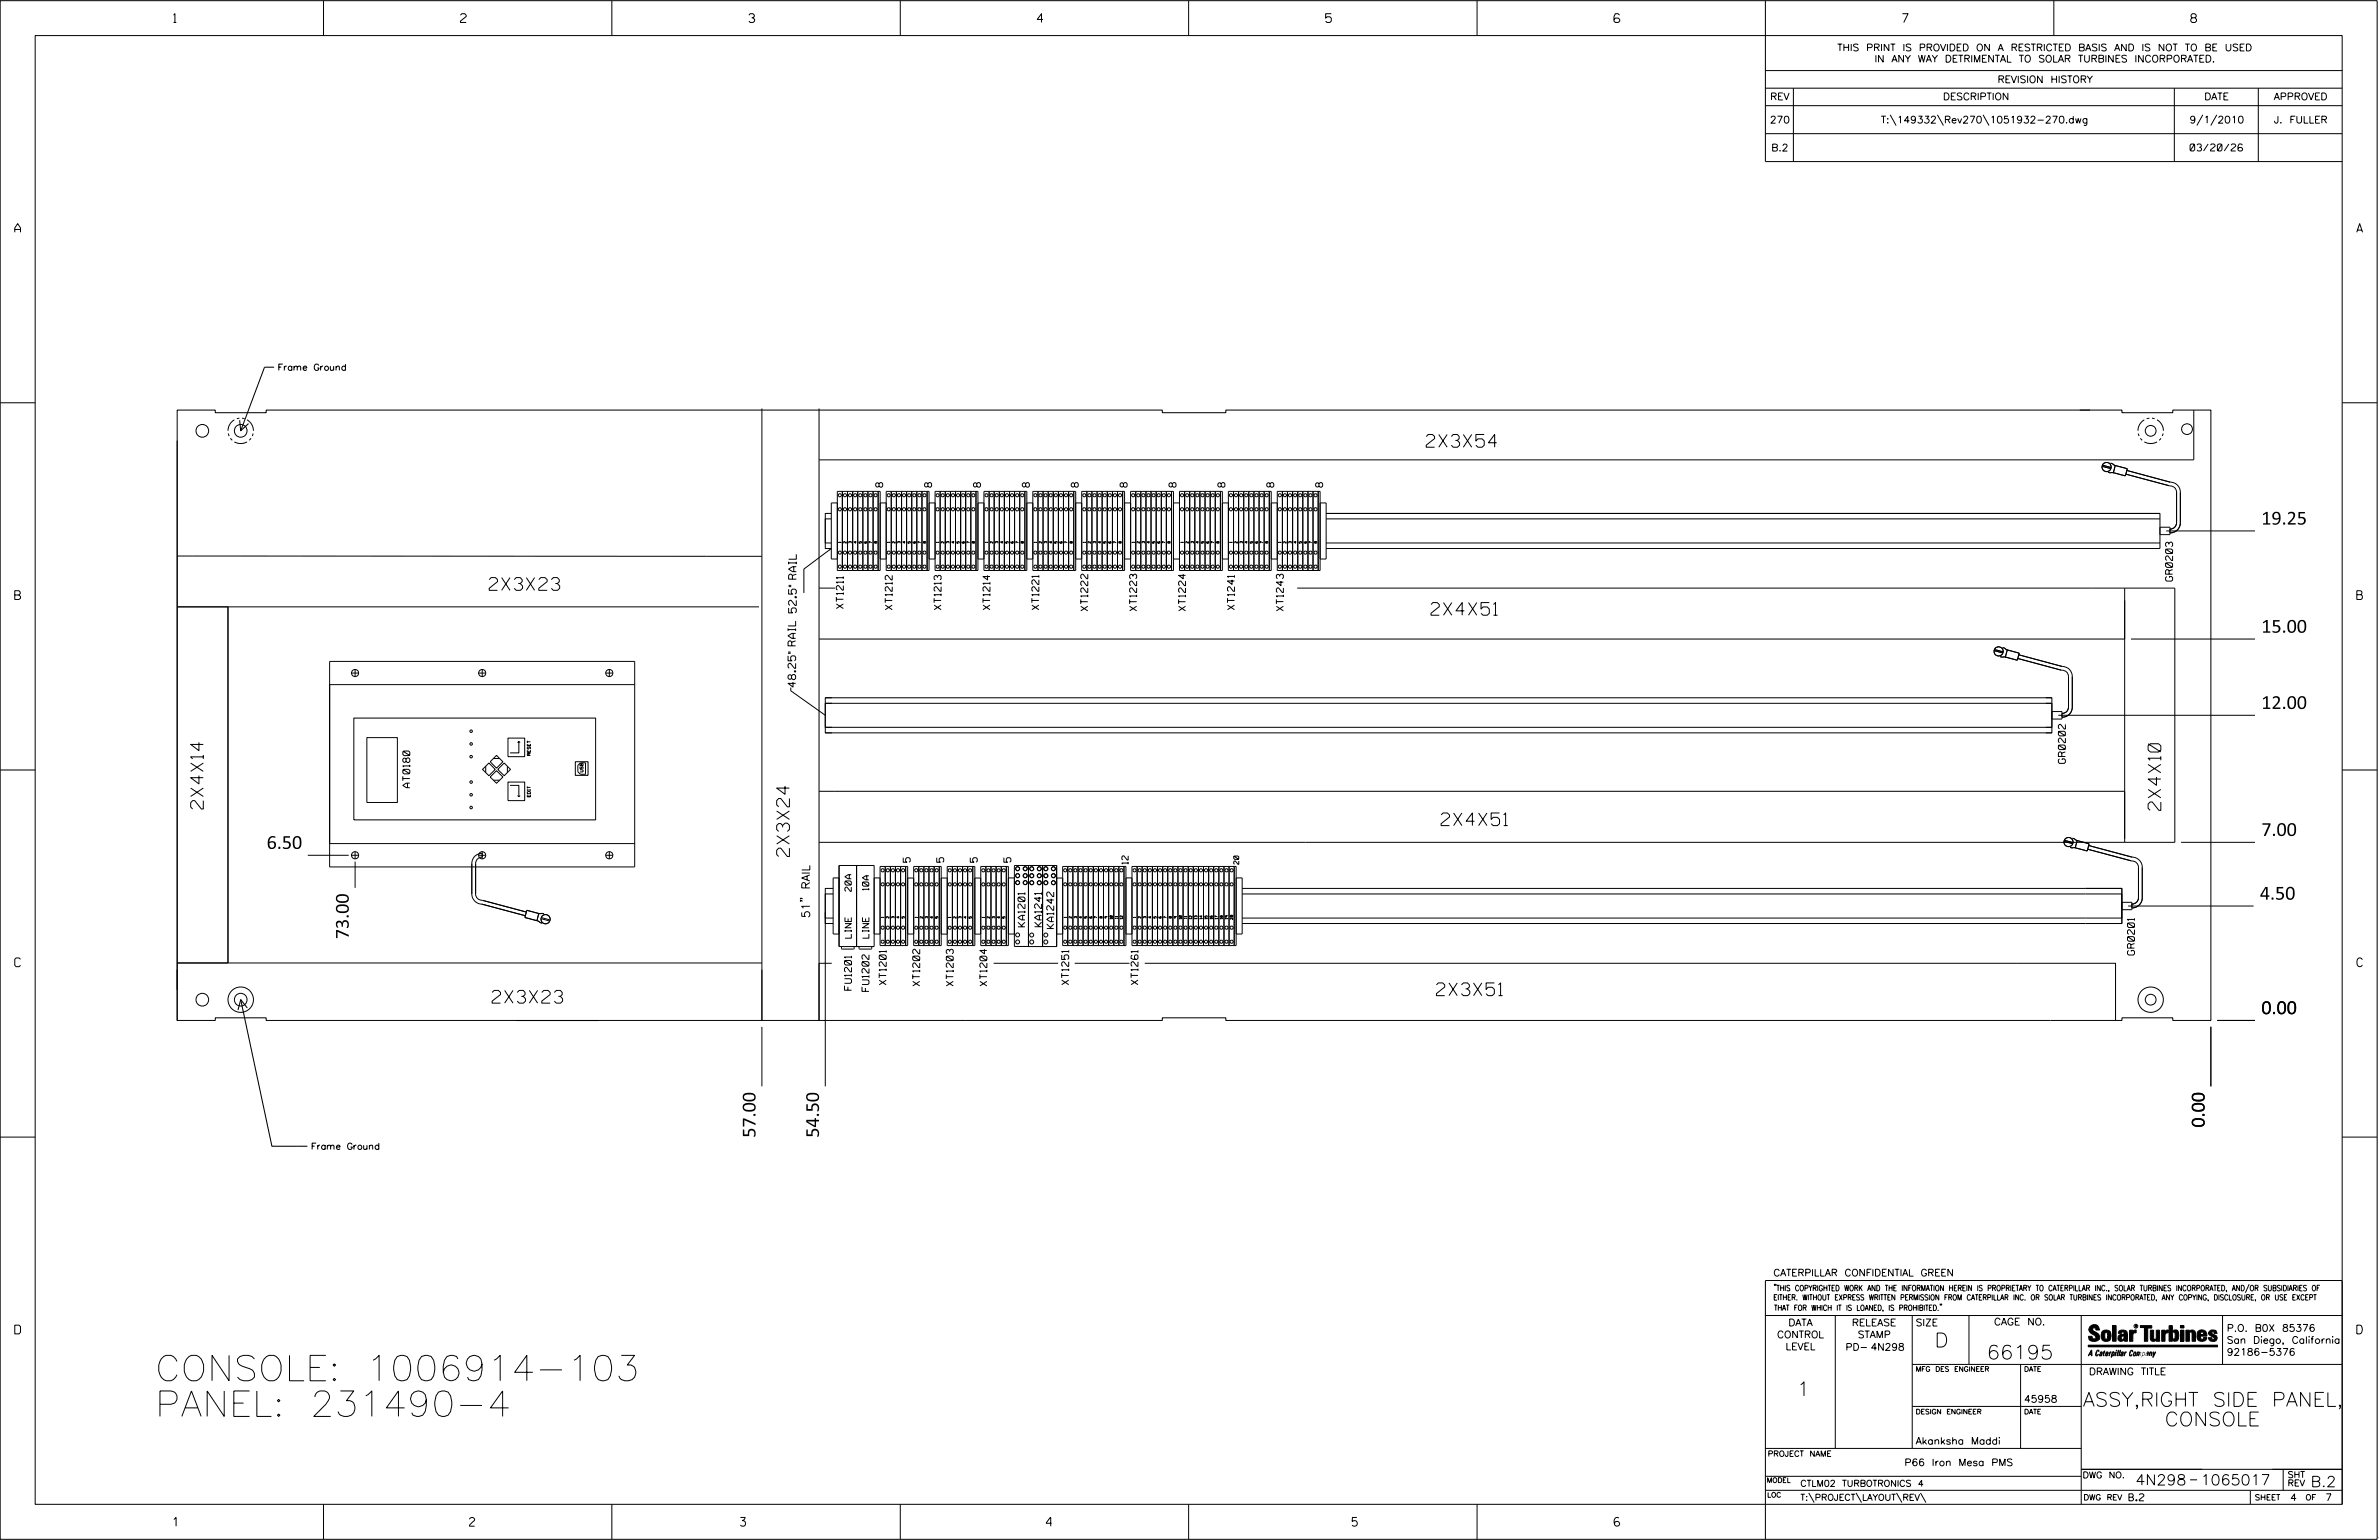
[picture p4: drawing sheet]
<svg xmlns="http://www.w3.org/2000/svg" width="864mm" height="559mm" viewBox="0 0 864 559" stroke-linecap="round" stroke-linejoin="round" font-family="sans-serif">
<defs><g id="words">
<g font-size="9.2">
<text x="56.3" y="501">CONSOLE: 1006914-103</text>
<text x="56.3" y="513.9">PANEL: 231490-4</text>
</g>
<g font-size="5.1">
<text x="702.3" y="488.8">D</text>
<text x="721.2" y="493.2">66195</text>
<text x="652.2" y="506.5">1</text>
<text x="756.1" y="510.3">ASSY,RIGHT SIDE PANEL,</text>
<text x="785.8" y="517.4">CONSOLE</text>
</g>
<g font-size="4.6">
<text x="517.8" y="162.3">2X3X54</text>
<text x="820.9" y="190.4">19.25</text>
<text x="177.6" y="214.2">2X3X23</text>
<text x="519.5" y="223.3">2X4X51</text>
<text x="820.9" y="229.6">15.00</text>
<text x="820.9" y="257.2">12.00</text>
<text x="73.8" y="293.5" transform="rotate(-90 73.8 293.5)">2X4X14</text>
<text x="523.1" y="299.6">2X4X51</text>
<text x="784.4" y="294" transform="rotate(-90 784.4 294)">2X4X10</text>
<text x="820.9" y="303.3">7.00</text>
<text x="96.8" y="308">6.50</text>
<text x="286.6" y="310.8" transform="rotate(-90 286.6 310.8)">2X3X24</text>
<text x="820.3" y="326.4">4.50</text>
<text x="126.6" y="340.8" transform="rotate(-90 126.6 340.8)">73.00</text>
<text x="178.7" y="364">2X3X23</text>
<text x="521.4" y="361.3">2X3X51</text>
<text x="820.9" y="368">0.00</text>
<text x="274.3" y="412.8" transform="rotate(-90 274.3 412.8)">57.00</text>
<text x="297.3" y="412.8" transform="rotate(-90 297.3 412.8)">54.50</text>
<text x="800.3" y="409.2" transform="rotate(-90 800.3 409.2)">0.00</text>
</g>
<g font-size="3.8">
<text x="775.2" y="538.9">4N298</text>
<text x="798.8" y="538.9">1065017</text>
<text x="838.8" y="539.5">B.2</text>
</g>
<g font-size="3.2">
<text x="63" y="8.2">1</text>
<text x="167.2" y="8.2">2</text>
<text x="271.8" y="8.2">3</text>
<text x="376.5" y="8.2">4</text>
<text x="481.2" y="8.2">5</text>
<text x="690.6" y="8.2">7</text>
<text x="795.3" y="8.2">8</text>
<text x="5.4" y="84.3">A</text>
<text x="855.5" y="84.3">A</text>
<text x="5.4" y="217.5">B</text>
<text x="855.6" y="217.5">B</text>
<text x="5.4" y="350.8">C</text>
<text x="855.6" y="350.8">C</text>
<text x="5.4" y="484">D</text>
<text x="855.6" y="484">D</text>
<text x="62.8" y="553.8">1</text>
<text x="170.4" y="553.8">2</text>
<text x="268.8" y="553.8">3</text>
<text x="379.8" y="553.8">4</text>
<text x="490.8" y="553.8">5</text>
<text x="585.9" y="553.8">6</text>
</g>
<text font-size="2.9" x="294" y="333.2" transform="rotate(-90 294 333.2)">51&quot; RAIL</text>
<g font-size="2.8">
<text x="289.1" y="222.4" transform="rotate(-90 289.1 222.4)">52.5&quot; RAIL</text>
<text x="288.8" y="249.3" transform="rotate(-90 288.8 249.3)">48.25&quot; RAIL</text>
</g>
<g font-size="2.5">
<text x="666.9" y="18.5">THIS PRINT IS PROVIDED ON A RESTRICTED BASIS AND IS NOT TO BE USED</text>
<text x="680.5" y="22.6">IN ANY WAY DETRIMENTAL TO SOLAR TURBINES INCORPORATED.</text>
<text x="725.1" y="30">REVISION HISTORY</text>
<text x="642.6" y="36.3">REV</text>
<text x="705.3" y="36.3">DESCRIPTION</text>
<text x="800.2" y="36.3">DATE</text>
<text x="825.4" y="36.3">APPROVED</text>
<text x="642.5" y="44.7">270</text>
<text x="682.8" y="44.7">T:\149332\Rev270\1051932-270.dwg</text>
<text x="794.8" y="44.7">9/1/2010</text>
<text x="825.5" y="44.7">J. FULLER</text>
<text x="643" y="54.8">B.2</text>
<text x="795" y="54.8">03/20/26</text>
<text x="320.4" y="176.8" transform="rotate(-90 320.4 176.8)">8</text>
<text x="338.2" y="176.8" transform="rotate(-90 338.2 176.8)">8</text>
<text x="355.9" y="176.8" transform="rotate(-90 355.9 176.8)">8</text>
<text x="373.7" y="176.8" transform="rotate(-90 373.7 176.8)">8</text>
<text x="391.4" y="176.8" transform="rotate(-90 391.4 176.8)">8</text>
<text x="409.2" y="176.8" transform="rotate(-90 409.2 176.8)">8</text>
<text x="426.9" y="176.8" transform="rotate(-90 426.9 176.8)">8</text>
<text x="444.7" y="176.8" transform="rotate(-90 444.7 176.8)">8</text>
<text x="462.4" y="176.8" transform="rotate(-90 462.4 176.8)">8</text>
<text x="480.1" y="176.8" transform="rotate(-90 480.1 176.8)">8</text>
<text x="788.7" y="210.9" transform="rotate(-90 788.7 210.9)">GR0203</text>
<text x="306.1" y="220.8" transform="rotate(-90 306.1 220.8)">XT1211</text>
<text x="323.9" y="221.2" transform="rotate(-90 323.9 221.2)">XT1212</text>
<text x="341.6" y="221.2" transform="rotate(-90 341.6 221.2)">XT1213</text>
<text x="359.4" y="221.2" transform="rotate(-90 359.4 221.2)">XT1214</text>
<text x="377.1" y="221.2" transform="rotate(-90 377.1 221.2)">XT1221</text>
<text x="394.9" y="221.7" transform="rotate(-90 394.9 221.7)">XT1222</text>
<text x="412.6" y="221.7" transform="rotate(-90 412.6 221.7)">XT1223</text>
<text x="430.4" y="221.7" transform="rotate(-90 430.4 221.7)">XT1224</text>
<text x="448.1" y="221.2" transform="rotate(-90 448.1 221.2)">XT1241</text>
<text x="465.9" y="221.7" transform="rotate(-90 465.9 221.7)">XT1243</text>
<text x="749.7" y="277" transform="rotate(-90 749.7 277)">GR0202</text>
<text x="148.8" y="285.8" transform="rotate(-90 148.8 285.8)">AT0180</text>
<text x="330.4" y="312.9" transform="rotate(-90 330.4 312.9)">5</text>
<text x="342.6" y="312.9" transform="rotate(-90 342.6 312.9)">5</text>
<text x="354.8" y="312.9" transform="rotate(-90 354.8 312.9)">5</text>
<text x="367" y="312.9" transform="rotate(-90 367 312.9)">5</text>
<text x="372.1" y="336.3" transform="rotate(-90 372.1 336.3)">KA1201</text>
<text x="378.1" y="336.3" transform="rotate(-90 378.1 336.3)">KA1241</text>
<text x="382.5" y="336.9" transform="rotate(-90 382.5 336.9)">KA1242</text>
<text x="774.8" y="346.5" transform="rotate(-90 774.8 346.5)">GR0201</text>
<text x="309.1" y="359.3" transform="rotate(-90 309.1 359.3)">FU1201</text>
<text x="315.5" y="359.7" transform="rotate(-90 315.5 359.7)">FU1202</text>
<text x="321.7" y="357.3" transform="rotate(-90 321.7 357.3)">XT1201</text>
<text x="333.9" y="357.7" transform="rotate(-90 333.9 357.7)">XT1202</text>
<text x="346.1" y="357.8" transform="rotate(-90 346.1 357.8)">XT1203</text>
<text x="358.2" y="357.8" transform="rotate(-90 358.2 357.8)">XT1204</text>
<text x="388" y="357.3" transform="rotate(-90 388 357.3)">XT1251</text>
<text x="413.1" y="357.3" transform="rotate(-90 413.1 357.3)">XT1261</text>
<text x="643.8" y="463">CATERPILLAR CONFIDENTIAL GREEN</text>
<text x="645.1" y="485.5">CONTROL</text>
<text x="649.2" y="481.1">DATA</text>
<text x="672.3" y="481.1">RELEASE</text>
<text x="674.4" y="485.5">STAMP</text>
<text x="695.4" y="481.1">SIZE</text>
<text x="723.8" y="480.8">CAGE NO.</text>
<text x="808.4" y="483.1">P.O. B0X 85376</text>
<text x="648.2" y="489.8">LEVEL</text>
<text x="669.9" y="490">PD- 4N298</text>
<text x="808.4" y="487.5">San Diego, California</text>
<text x="808.4" y="491.8">92186-5376</text>
<text x="758.3" y="498.9">DRAWING TITLE</text>
<text x="734.8" y="508.9">45958</text>
<text x="695.4" y="524.1">Akanksha Maddi</text>
<text x="691.4" y="531.9">P66 Iron Mesa PMS</text>
<text x="772.8" y="544.6">B.2</text>
<text x="831.4" y="544.6">4</text>
<text x="844.1" y="544.6">7</text>
</g>
<g font-size="2.3">
<text x="101.2" y="134.4">Frame Ground</text>
<text x="409.5" y="313.5" transform="rotate(-90 409.5 313.5)">12</text>
<text x="309" y="323.4" transform="rotate(-90 309 323.4)">20A</text>
<text x="315.4" y="323" transform="rotate(-90 315.4 323)">10A</text>
<text x="309" y="340.4" transform="rotate(-90 309 340.4)">LINE</text>
<text x="315.4" y="340.4" transform="rotate(-90 315.4 340.4)">LINE</text>
<text x="113.3" y="417.1">Frame Ground</text>
<text x="653.5" y="539.4">CTLM02 TURBOTRONICS 4</text>
<text x="756" y="536.3">DWG NO.</text>
<text x="830.4" y="539.3">REV</text>
<text x="830.4" y="536.2">SHT</text>
<text x="653.5" y="544.5">T:\PROJECT\LAYOUT\REV\</text>
</g>
<g font-size="2">
<text x="643.8" y="468.4">&quot;THIS COPYRIGHTED WORK AND THE INFORMATION HEREIN IS PROPRIETARY TO CATERPILLAR INC., SOLAR TURBINES INCORPORATED, AND/OR SUBSIDIARIES OF</text>
<text x="643.8" y="471.8">EITHER. WITHOUT EXPRESS WRITTEN PERMISSION FROM CATERPILLAR INC. OR SOLAR TURBINES INCORPORATED, ANY COPYING, DISCLOSURE, OR USE EXCEPT</text>
<text x="644" y="475.6">THAT FOR WHICH IT IS LOANED, IS PROHIBITED.&quot;</text>
<text x="641.7" y="528.5">PROJECT NAME</text>
<text x="756.3" y="544.3">DWG REV</text>
<text x="818.5" y="544.3">SHEET</text>
<text x="836.9" y="544.3">OF</text>
</g>
<g font-size="1.8">
<text x="449.7" y="313.6" transform="rotate(-90 449.7 313.6)">20</text>
<text x="695.4" y="497.6">MFG DES ENGINEER</text>
<text x="734.8" y="497.6">DATE</text>
<text x="695.4" y="513.1">DESIGN ENGINEER</text>
<text x="734.8" y="513.1">DATE</text>
<text x="641.3" y="538">MODEL</text>
<text x="641.5" y="543.3">LOC</text>
</g>
<g font-size="1.2">
<text x="192.6" y="274.1" transform="rotate(-90 192.6 274.1)">RESET</text>
<text x="211.7" y="280.1" transform="rotate(-90 211.7 280.1)">USB</text>
<text x="192.6" y="289.1" transform="rotate(-90 192.6 289.1)">EDIT</text>
</g>
<g font-size=".9">
<text x="305.3" y="196.9" transform="rotate(-90 305.3 196.9)">1</text>
<text x="307.2" y="197.1" transform="rotate(-90 307.2 197.1)">2</text>
<text x="309" y="197.1" transform="rotate(-90 309 197.1)">3</text>
<text x="310.9" y="197.1" transform="rotate(-90 310.9 197.1)">4</text>
<text x="312.8" y="197.1" transform="rotate(-90 312.8 197.1)">5</text>
<text x="314.6" y="197.1" transform="rotate(-90 314.6 197.1)">6</text>
<text x="318.3" y="197.1" transform="rotate(-90 318.3 197.1)">8</text>
<text x="323.1" y="196.9" transform="rotate(-90 323.1 196.9)">1</text>
<text x="324.9" y="197.1" transform="rotate(-90 324.9 197.1)">2</text>
<text x="326.8" y="197.1" transform="rotate(-90 326.8 197.1)">3</text>
<text x="328.6" y="197.1" transform="rotate(-90 328.6 197.1)">4</text>
<text x="330.5" y="197.1" transform="rotate(-90 330.5 197.1)">5</text>
<text x="332.4" y="197.1" transform="rotate(-90 332.4 197.1)">6</text>
<text x="336.1" y="197.1" transform="rotate(-90 336.1 197.1)">8</text>
<text x="340.8" y="196.9" transform="rotate(-90 340.8 196.9)">1</text>
<text x="342.7" y="197.1" transform="rotate(-90 342.7 197.1)">2</text>
<text x="344.5" y="197.1" transform="rotate(-90 344.5 197.1)">3</text>
<text x="346.4" y="197.1" transform="rotate(-90 346.4 197.1)">4</text>
<text x="348.2" y="197.1" transform="rotate(-90 348.2 197.1)">5</text>
<text x="350.1" y="197.1" transform="rotate(-90 350.1 197.1)">6</text>
<text x="353.8" y="197.1" transform="rotate(-90 353.8 197.1)">8</text>
<text x="358.6" y="196.9" transform="rotate(-90 358.6 196.9)">1</text>
<text x="360.4" y="197.1" transform="rotate(-90 360.4 197.1)">2</text>
<text x="362.3" y="197.1" transform="rotate(-90 362.3 197.1)">3</text>
<text x="364.1" y="197.1" transform="rotate(-90 364.1 197.1)">4</text>
<text x="366" y="197.1" transform="rotate(-90 366 197.1)">5</text>
<text x="367.8" y="197.1" transform="rotate(-90 367.8 197.1)">6</text>
<text x="369.7" y="197.1" transform="rotate(-90 369.7 197.1)">7</text>
<text x="371.6" y="197.1" transform="rotate(-90 371.6 197.1)">8</text>
<text x="376.3" y="196.9" transform="rotate(-90 376.3 196.9)">1</text>
<text x="378.2" y="197.1" transform="rotate(-90 378.2 197.1)">2</text>
<text x="380" y="197.1" transform="rotate(-90 380 197.1)">3</text>
<text x="381.9" y="197.1" transform="rotate(-90 381.9 197.1)">4</text>
<text x="383.7" y="197.1" transform="rotate(-90 383.7 197.1)">5</text>
<text x="385.6" y="197.1" transform="rotate(-90 385.6 197.1)">6</text>
<text x="387.4" y="197.1" transform="rotate(-90 387.4 197.1)">7</text>
<text x="389.3" y="197.1" transform="rotate(-90 389.3 197.1)">8</text>
<text x="394.1" y="196.9" transform="rotate(-90 394.1 196.9)">1</text>
<text x="395.9" y="197.1" transform="rotate(-90 395.9 197.1)">2</text>
<text x="397.8" y="197.1" transform="rotate(-90 397.8 197.1)">3</text>
<text x="399.6" y="197.1" transform="rotate(-90 399.6 197.1)">4</text>
<text x="401.5" y="197.1" transform="rotate(-90 401.5 197.1)">5</text>
<text x="403.3" y="197.1" transform="rotate(-90 403.3 197.1)">6</text>
<text x="405.2" y="197.1" transform="rotate(-90 405.2 197.1)">7</text>
<text x="407" y="197.1" transform="rotate(-90 407 197.1)">8</text>
<text x="411.8" y="196.9" transform="rotate(-90 411.8 196.9)">1</text>
<text x="413.7" y="197.1" transform="rotate(-90 413.7 197.1)">2</text>
<text x="415.5" y="197.1" transform="rotate(-90 415.5 197.1)">3</text>
<text x="417.4" y="197.1" transform="rotate(-90 417.4 197.1)">4</text>
<text x="419.2" y="197.1" transform="rotate(-90 419.2 197.1)">5</text>
<text x="421.1" y="197.1" transform="rotate(-90 421.1 197.1)">6</text>
<text x="422.9" y="197.1" transform="rotate(-90 422.9 197.1)">7</text>
<text x="424.8" y="197.1" transform="rotate(-90 424.8 197.1)">8</text>
<text x="429.6" y="196.9" transform="rotate(-90 429.6 196.9)">1</text>
<text x="431.4" y="197.1" transform="rotate(-90 431.4 197.1)">2</text>
<text x="433.3" y="197.1" transform="rotate(-90 433.3 197.1)">3</text>
<text x="435.1" y="197.1" transform="rotate(-90 435.1 197.1)">4</text>
<text x="437" y="197.1" transform="rotate(-90 437 197.1)">5</text>
<text x="438.8" y="197.1" transform="rotate(-90 438.8 197.1)">6</text>
<text x="440.7" y="197.1" transform="rotate(-90 440.7 197.1)">7</text>
<text x="442.5" y="197.1" transform="rotate(-90 442.5 197.1)">8</text>
<text x="447.3" y="196.9" transform="rotate(-90 447.3 196.9)">1</text>
<text x="449.2" y="197.1" transform="rotate(-90 449.2 197.1)">2</text>
<text x="451" y="197.1" transform="rotate(-90 451 197.1)">3</text>
<text x="452.9" y="197.1" transform="rotate(-90 452.9 197.1)">4</text>
<text x="454.7" y="197.1" transform="rotate(-90 454.7 197.1)">5</text>
<text x="458.4" y="197.1" transform="rotate(-90 458.4 197.1)">7</text>
<text x="460.3" y="197.1" transform="rotate(-90 460.3 197.1)">8</text>
<text x="465" y="196.9" transform="rotate(-90 465 196.9)">1</text>
<text x="466.9" y="197.1" transform="rotate(-90 466.9 197.1)">2</text>
<text x="468.8" y="197.1" transform="rotate(-90 468.8 197.1)">3</text>
<text x="470.6" y="197.1" transform="rotate(-90 470.6 197.1)">4</text>
<text x="472.5" y="197.1" transform="rotate(-90 472.5 197.1)">5</text>
<text x="476.2" y="197.1" transform="rotate(-90 476.2 197.1)">7</text>
<text x="478" y="197.1" transform="rotate(-90 478 197.1)">8</text>
<text x="320.9" y="333" transform="rotate(-90 320.9 333)">1</text>
<text x="322.7" y="333.2" transform="rotate(-90 322.7 333.2)">2</text>
<text x="324.6" y="333.2" transform="rotate(-90 324.6 333.2)">3</text>
<text x="326.4" y="333.2" transform="rotate(-90 326.4 333.2)">4</text>
<text x="328.3" y="333.2" transform="rotate(-90 328.3 333.2)">5</text>
<text x="333.1" y="333" transform="rotate(-90 333.1 333)">1</text>
<text x="334.9" y="333.2" transform="rotate(-90 334.9 333.2)">2</text>
<text x="336.8" y="333.2" transform="rotate(-90 336.8 333.2)">3</text>
<text x="338.6" y="333.2" transform="rotate(-90 338.6 333.2)">4</text>
<text x="340.5" y="333.2" transform="rotate(-90 340.5 333.2)">5</text>
<text x="345.2" y="333" transform="rotate(-90 345.2 333)">1</text>
<text x="347.1" y="333.2" transform="rotate(-90 347.1 333.2)">2</text>
<text x="348.9" y="333.2" transform="rotate(-90 348.9 333.2)">3</text>
<text x="350.8" y="333.2" transform="rotate(-90 350.8 333.2)">4</text>
<text x="352.7" y="333.2" transform="rotate(-90 352.7 333.2)">5</text>
<text x="357.4" y="333" transform="rotate(-90 357.4 333)">1</text>
<text x="359.3" y="333.2" transform="rotate(-90 359.3 333.2)">2</text>
<text x="361.1" y="333.2" transform="rotate(-90 361.1 333.2)">3</text>
<text x="363" y="333.2" transform="rotate(-90 363 333.2)">4</text>
<text x="364.8" y="333.2" transform="rotate(-90 364.8 333.2)">5</text>
<text x="387.1" y="333" transform="rotate(-90 387.1 333)">1</text>
<text x="389" y="333.2" transform="rotate(-90 389 333.2)">2</text>
<text x="390.8" y="333.2" transform="rotate(-90 390.8 333.2)">3</text>
<text x="392.7" y="333.2" transform="rotate(-90 392.7 333.2)">4</text>
<text x="394.6" y="333.2" transform="rotate(-90 394.6 333.2)">5</text>
<text x="396.4" y="333.2" transform="rotate(-90 396.4 333.2)">6</text>
<text x="400.1" y="333.2" transform="rotate(-90 400.1 333.2)">8</text>
<text x="403.8" y="333.5" transform="rotate(-90 403.8 333.5)">10</text>
<text x="405.7" y="333.3" transform="rotate(-90 405.7 333.3)">11</text>
<text x="407.5" y="333.5" transform="rotate(-90 407.5 333.5)">12</text>
<text x="412.3" y="333" transform="rotate(-90 412.3 333)">1</text>
<text x="414.2" y="333.2" transform="rotate(-90 414.2 333.2)">2</text>
<text x="416" y="333.2" transform="rotate(-90 416 333.2)">3</text>
<text x="417.9" y="333.2" transform="rotate(-90 417.9 333.2)">4</text>
<text x="419.7" y="333.2" transform="rotate(-90 419.7 333.2)">5</text>
<text x="423.4" y="333.2" transform="rotate(-90 423.4 333.2)">7</text>
<text x="425.3" y="333.2" transform="rotate(-90 425.3 333.2)">8</text>
<text x="427.1" y="333.2" transform="rotate(-90 427.1 333.2)">9</text>
<text x="429" y="333.5" transform="rotate(-90 429 333.5)">10</text>
<text x="430.9" y="333.3" transform="rotate(-90 430.9 333.3)">11</text>
<text x="432.7" y="333.5" transform="rotate(-90 432.7 333.5)">12</text>
<text x="434.6" y="333.5" transform="rotate(-90 434.6 333.5)">13</text>
<text x="436.4" y="333.5" transform="rotate(-90 436.4 333.5)">14</text>
<text x="438.3" y="333.5" transform="rotate(-90 438.3 333.5)">15</text>
<text x="440.1" y="333.5" transform="rotate(-90 440.1 333.5)">16</text>
<text x="442" y="333.5" transform="rotate(-90 442 333.5)">17</text>
<text x="443.8" y="333.5" transform="rotate(-90 443.8 333.5)">18</text>
<text x="445.7" y="333.5" transform="rotate(-90 445.7 333.5)">19</text>
<text x="447.5" y="333.6" transform="rotate(-90 447.5 333.6)">20</text>
<text x="775.1" y="481.7">R</text>
</g>
</g></defs>
<g fill="none" stroke="#000" stroke-width=".36">
<path d="M.1 .2h862.8v558.4h-862.8zM12.8 12.9h837.4v533h-837.4zM117.4 .2v12.7M222.1 .2v12.7M326.8 .2v12.7M431.5 .2v12.7M536.2 .2v12.7M587.9 5.5l-.5-.5h-1l-.5 1v1.7l.5 .4h1l.6-.4v-.6l-.6-.5h-1l-.5 .5M640.9 .2v58.4h209.3M745.6 .2v12.7M640.9 25.6h209.3M640.9 32h209.3"/>
<path d="M640.9 38.3h209.3M651 32v26.6M789.3 32v26.6M819.8 32v26.6M640.9 48.5h209.3M686.2 41.7l2.1 3.8M703.3 41.7l2.2 3.8M719.9 41.7l2.1 3.8M799.6 41.7l-2.1 3.8M804.7 41.7l-2.2 3.8M.1 146.2h12.7M64.3 159.9v210.4"/>
<path d="M82.9 157.3l.3 .9M83.6 159l.7 .8M85.1 152.3l-1.6 1.6-.7 2.4M86.9 151.7l-.9 .2M87.9 151.7l.9 .2M89.7 152.3l1.6 1.6 .7 2.4M91.1 159l-.6 .8M91.9 157.3l-.3 .9M276.6 148.2v222.1M297.3 148.2v222.1v-20.8h4.6M755 148.8h15.3v1h18.4v-1h13.9v221.5h-13.9v-1h-18.4v1h-325.3v-1h-23.1v1h-325.3v-1h-18.5v1h-13.8v-221.5h13.8v1h18.5v-1h325.3v1h23.1v-1h313.7M776.2 157.3l.3 .9"/>
<path d="M777 159l.6 .8M778.4 152.3l-1.6 1.6-.5 1.1-.2 1.3M780.2 151.7l-.9 .2M781.2 151.7l.9 .2M783 152.3l1.6 1.6 .5 1.1 .2 1.3M784.4 159l-.6 .8M785.2 157.3l-.3 .9M796.4 148.8v18.1h-499.1M850.2 146.2h12.7M85.1 160.3l1.8 .6h1.4l1.4-.6M305.8 178.3v28.7h13.7v-28.7h-15.5v28.7M307.7 178.3v28.7"/>
<path d="M309.5 178.3v28.7M311.4 178.3v28.7M313.2 178.3v28.7M315.1 178.3v28.7M316.9 178.3v28.7M318.8 178.3v28.7M321.7 178.3h15.6v28.7h-15.6zM323.5 178.3v28.7M325.4 178.3v28.7M327.3 178.3v28.7M329.1 178.3v28.7M331 178.3v28.7"/>
<path d="M332.8 178.3v28.7M334.7 178.3v28.7M336.5 178.3v28.7M339.4 178.3h15.6v28.7h-15.6zM341.3 178.3v28.7M343.1 178.3v28.7M345 178.3v28.7M346.9 178.3v28.7M348.7 178.3v28.7M350.6 178.3v28.7M352.4 178.3v28.7M354.3 178.3v28.7"/>
<path d="M357.2 178.3h15.5v28.7h-15.5zM359.1 178.3v28.7M360.9 178.3v28.7M362.8 178.3v28.7M364.6 178.3v28.7M366.5 178.3v28.7M368.3 178.3v28.7M370.2 178.3v28.7M372 178.3v28.7M376.8 178.3v28.7h13.7v-28.7h-15.6v28.7M378.6 178.3v28.7M380.5 178.3v28.7"/>
<path d="M382.3 178.3v28.7M384.2 178.3v28.7M386 178.3v28.7M387.9 178.3v28.7M389.8 178.3v28.7M394.5 178.3v28.7h13.7v-28.7h-15.5v28.7M396.4 178.3v28.7M398.3 178.3v28.7M400.1 178.3v28.7M402 178.3v28.7M403.8 178.3v28.7M405.7 178.3v28.7"/>
<path d="M407.5 178.3v28.7M412.3 178.3v28.7h13.7v-28.7h-15.6v28.7M414.1 178.3v28.7M416 178.3v28.7M417.8 178.3v28.7M419.7 178.3v28.7M421.6 178.3v28.7M423.4 178.3v28.7M425.3 178.3v28.7M430 178.3v28.7h13.7v-28.7h-15.5v28.7M431.9 178.3v28.7M433.7 178.3v28.7"/>
<path d="M435.6 178.3v28.7M437.4 178.3v28.7M439.3 178.3v28.7M441.1 178.3v28.7M443 178.3v28.7M447.8 178.3v28.7h13.7v-28.7h-15.6v28.7M449.6 178.3v28.7M451.5 178.3v28.7M453.3 178.3v28.7M455.2 178.3v28.7M457.1 178.3v28.7M458.9 178.3v28.7"/>
<path d="M460.8 178.3v28.7M465.5 178.3v28.7h13.7v-28.7h-15.5v28.7M467.4 178.3v28.7M469.2 178.3v28.7M471.1 178.3v28.7M472.9 178.3v28.7M474.8 178.3v28.7M476.6 178.3v28.7M478.5 178.3v28.7M763.1 169.2l3.2 .8M763.2 168.8l3.2 .9M765.3 171.4l2.1 .2"/>
<path d="M766.2 168.1l1.8 .9M767.9 168.9l4.3 1.2-.7 2.6-4.3-1.2zM771.7 172l15.7 4.2a2.47 2.47 0 0 1 2.7 2.4v11.1a2.35 2.35 0 0 1-2.4 2.3M772.1 170.7l15.7 4.2a3.7 3.7 0 0 1 3.7 3.7v11.1a3.7 3.7 0 0 1-3.8 3.7M778.4 160.3l1.9 .6h1.3l1.4-.6M301.8 188.3h-2.2v8.7h2.2M301.8 186.3h-2.2v12.7h2.2l-10 7.5v8.7M304 182.5h-2.2v20.3h2.2M316.5 197l-1-.5v.6M319.5 182.5h2.2M334.2 197l-.9-.5v.6M337.3 182.5h2.1"/>
<path d="M352 197l-1-.5v.6M355 182.5h2.2M372.7 182.5h2.2M390.5 182.5h2.2M408.2 182.5h2.2M426 182.5h2.2M443.7 182.5h2.2M455.8 196.5l-.2 .5 .4 .1h.4l.2-.5h-.5l.1 .5M461.5 182.5h2.2M473.5 196.5l-.1 .5 .3 .1h.5l.1-.5h-.4l.1 .5M479.2 182.5h2.2v20.3h-2.2M481.4 188.3h302.7"/>
<path d="M481.4 197h302.7M784.1 186.3h-302.7h302.7v12.7h-302.7M784.1 191.3h3.6v2.7h-3.6zM786.4 192.7h32.2M64.3 201.8l212.3 .1M297.3 213.4h5.8M319.5 202.8h2.2M337.3 202.8h2.1M355 202.8h2.2M372.7 202.8h2.2M390.5 202.8h2.2M408.2 202.8h2.2"/>
<path d="M426 202.8h2.2M443.7 202.8h2.2M461.5 202.8h2.2M470.9 213.4h318.6v92.2h-492.2M771.3 213.4v92.2M64.3 220.2h211.2M82.8 220.2v129.2M119.7 240h110.7v74.6h-110.7zM297.3 231.9h474M723.9 236.1l3.1 .8M724 235.7l3.1 .8M726.1 238.3l2 .2"/>
<path d="M727 235l1.8 .9M728.7 235.8l4.3 1.2-.7 2.6-4.3-1.2zM732.5 238.9l15.7 4.3a2.39 2.39 0 0 1 2.7 2.3v11a2.29 2.29 0 0 1-2.4 2.4M732.8 237.6l15.8 4.2a3.6 3.6 0 0 1 3.7 3.7v11a3.7 3.7 0 0 1-3.8 3.7M773.6 231.9h45M119.7 248.4h110.7M127.6 244.2h2.6M128.9 242.9v2.6M173.7 244.2h2.6M175 242.9v2.6M219.9 244.2h2.6M221.2 242.9v2.6"/>
<path d="M287.1 249.5v1.1l12.5 8.9M299.6 253.2h445.3M299.6 255.2h445.3M302 255.2h-2.4v8.7h2.4M302 253.2h-2.4v12.7h2.4M742.7 255.2h2.2v8.7h-2.2M742.7 253.2h2.2v12.7h-2.2M744.9 258.2h3.6v2.7h-3.6zM747.2 259.5h71.4M.1 279.4h12.7M128.4 260.6h87.8v36.9h-87.8zM133.2 267.7h11.1v23.5h-11.1z"/>
<path d="M175.2 279.2l2.3-2.3 2.3 2.3-2.3 2.3zM176.3 278v2.3M179.1 275.2h2.3M180.2 279.6l2.4 2.3-2.4 2.3-2.3-2.3zM180.2 274.1l2.4 2.3-2.4 2.3-2.3-2.3zM180.7 279.2l2.3-2.3 2.3 2.3-2.3 2.3zM184.2 278v2.3M184.4 267.8h6.1v6.8h-6.1zM187.9 269.5l.4-.5v4.2h-3.2M188.3 269l.5 .5M208.8 276.4h4.7v4.9h-4.7zM209.8 277.7l.9-.9h1.8v4.2h-1.8l-.9-1z"/>
<path d="M299.6 263.9h445.3M299.6 265.9h445.3M850.2 279.4h12.7M179.1 283.1h2.3M184.4 283.8h6.1v6.7h-6.1zM185.1 285h3.2v4.1M187.9 288.7l.4 .4M188.8 288.7l-.5 .4M297.3 287.1h474M111.7 310.3h14.9M119.7 306.1h110.7M127.6 310.3h2.6"/>
<path d="M128.9 309v2.6M128.9 312.6v9.6M173.7 310.3h2.6M175 311a2.35 2.35 0 0 0-2.4 2.3v11.1a2.43 2.43 0 0 0 2.7 2.3l15.8 4.2M175 309.6a3.7 3.7 0 0 0-3.7 3.7v11.1a3.7 3.7 0 0 0 3.7 3.7l15.7 4.2M175 309v2.6M219.9 310.3h2.6M221.2 309v2.6M304.6 318.6h-2.2v20.3h2.2M304.6 314h12.7v29.5h-12.7zM310.9 314v29.5M317.3 318.6h2.2"/>
<path d="M321.3 314.4v28.7h8.2v-28.7h-10v28.7M323.2 314.4v28.7M325 314.4v28.7M326.9 314.4v28.7M328.8 314.4v28.7M329.5 318.6h2.2M333.5 314.4v28.7h8.2v-28.7h-10v28.7M335.4 314.4v28.7M337.2 314.4v28.7M339.1 314.4v28.7M341 314.4v28.7M341.7 318.6h2.2"/>
<path d="M345.7 314.4v28.7h8.2v-28.7h-10v28.7M347.6 314.4v28.7M349.4 314.4v28.7M351.3 314.4v28.7M353.1 314.4v28.7M353.9 318.6h2.1M357.9 314.4v28.7h8.1v-28.7h-10v28.7M359.7 314.4v28.7M361.6 314.4v28.7M363.5 314.4v28.7M365.3 314.4v28.7M366 318.6h2.2"/>
<path d="M373.3 314v29.5h10.3v-29.5h-15.4v29.4h5.1M378.5 314v29.5M383.6 318.6h2.2M387.6 314.4v28.7h21.1v-28.7h-22.9v28.7M389.5 314.4v28.7M391.3 314.4v28.7M393.2 314.4v28.7M395 314.4v28.7M396.9 314.4v28.7M398.7 314.4v28.7M400.6 314.4v28.7M402.4 314.4v28.7"/>
<path d="M404.3 314.4v28.7M406.2 314.4v28.7M408 314.4v28.7M408.7 318.6h2.2M412.8 314.4v28.7h35.9v-28.7h-37.8v28.7M414.6 314.4v28.7M416.5 314.4v28.7M418.3 314.4v28.7M420.2 314.4v28.7M422.1 314.4v28.7M423.9 314.4v28.7M425.8 314.4v28.7"/>
<path d="M427.6 314.4v28.7M429.5 314.4v28.7M431.3 314.4v28.7M433.2 314.4v28.7M435 314.4v28.7M436.9 314.4v28.7M438.7 314.4v28.7M440.6 314.4v28.7M442.5 314.4v28.7M444.3 314.4v28.7M446.2 314.4v28.7M448 314.4v28.7"/>
<path d="M448.7 318.6h2.2v20.3h-2.2M749.3 305.3l3.1 .8M749.4 304.9l3.1 .9M751.5 307.5l2 .2M752.3 304.2l1.9 .8M754 305l4.4 1.2-.7 2.6-4.4-1.2zM757.9 308.2l15.7 4.1a2.47 2.47 0 0 1 2.7 2.4v11.1a2.35 2.35 0 0 1-2.4 2.2M758.2 306.8l15.8 4.2a3.7 3.7 0 0 1 3.7 3.7v11.1a3.7 3.7 0 0 1-3.8 3.7M791.8 305.6h26.8M191.2 330.3l4.4 1.2-.7 2.6-4.4-1.2zM194.9 334.1l1.9 .9M195.4 331.4l2.1 .2"/>
<path d="M196.5 333.4l2.9 .8M196.6 333l2.9 .8M290.6 326.8v.3v-.3l.7 .3M290.6 325.9v.3v-.3l.7 .3M299.6 331v63.2M302.4 324.4h-2.8v8.7h2.8M302.4 322.4h-2.8v12.7h2.8M317.3 338.9h2.2M329.5 338.9h2.2M341.7 338.9h2.2M353.9 338.9h2.1M366 338.9h2.2"/>
<path d="M383.6 338.9h2.2M398.3 333l-1-.4v.6M401.4 332.6l.1 .4-.3 .2v-.6l.8 .1M408.7 338.9h2.2M420.8 332.6l-.1 .4 .7 .2v-.6l-.3 .1 .2 .5M450.9 324.4h319.4v8.7h-319.4M450.9 322.4h306.2M757.1 322.4h13.2v12.7M757.1 322.4h13.2v12.7h-319.4M770.3 327.4h3.6v2.7h-3.6zM772.5 328.8h45.6M64.3 349.4h212.3"/>
<path d="M305.5 343.5l.2 .9h4.2l.2-.9M311.9 343.5l.1 .9h4.2l.2-.9M360.7 349.5h23.4M390.1 349.5h19.9M415.5 349.5h352.5v20.8M187.4 370.3h30M276.6 372.6v21.6M802.6 372.6v21.6M804.9 370.3h13.7M.1 412.6h12.7M850.2 412.6h12.7M640.9 477.3h209.3"/>
<path d="M644.2 466.1l-.1 .4M644.7 466.1l-.2 .4M666.2 477.3v48.3M694.2 477.3v48.3M704.4 473.3l-.1 .4M704.8 473.3l-.1 .4M714.8 477.3v17.8M755.5 477.3v68.6M806.8 477.3v17.8M816.5 466l-1.4 3.1M850.2 464.6h-209.3v94M850.2 464.8v81.1"/>
<path d="M694.2 495.1h156M733.5 495.1v30.5M758.6 481.4a2.02 2.02 0 0 1 3.1-.1l.5 1.3h-1.3l-.2-.6-.4-.2-.6 .1-.1 .4 .4 .7a2.46 2.46 0 0 1 2.2 2.9 2.83 2.83 0 0 1-3.8 .3l-.3-1.3h1.3l.2 .7 .6 .3 .5-.2 .2-.5-.4-.6-1.9-1.2-.4-.9zM759.2 491.3h-.7l.7-1.2v1.9h.2l-.1-2.1-1.3 2.1 .5-.5h.7M761.3 490l.3-.2 .4 .3-.1 .3-.3-.4-.4 .3-.3 1.6h.4l.4-.5-.3 .6-.4 .1-.3-.4zM762.6 490.6l.5-.1-.1 1.4h-.9a.74 .74 0 0 1 .9-.8l-.3 .7-.5 .1 .2-.5 .6-.2v-.5l-.7 .2zM763 483.2a2.17 2.17 0 0 1 3.1 0l.3 1.4-.3 1.5a2.17 2.17 0 0 1-3.1 0l-.3-1.5zM763.6 490.5l.4-.4 .2 .6h-.3l-.3 .9 .2 .4-.3-.1zM764.1 483.7l.5-.4 .4 .3v2.2l-.4 .2-.5-.2zM764.6 491.1l.6 .2v-.7l-.4-.1-.4 .6-.1 .8h.6M764.6 491.1l-.1 .8h.4M764.6 482.6v.8"/>
<path d="M764.8 490.7l.4 .1v.3h-.6zM765 491.5l-.1 .4zM766 490.5l-.5 1.5zM766 490.8l.4-.3-.4 .4M766.9 481h1.3v5.7h-1.3zM767 490.8l.5 .1-.3 .8-.4 .2zM767.3 490.5h-.5l-.5 2M767.3 490.5a.8 .8 0 0 1 .2 1 .8 .8 0 0 1-.9 .4l-.1 .6M767.3 490.5l-.1 .2M768.1 490.5l-.4 1.5zM768.2 489.9h.3l-.1 .2h-.2zM769 489.9l-.5 2.1z"/>
<path d="M769.7 489.9l-.6 2.1zM770.1 491.4l.5-.3-.5 .8zM770.4 491.9h.1M770.6 491.1l.1-.4-.7 .2 .1-.3 .6-.1 .2 .3-.5 1.1M770.6 491.1a.74 .74 0 0 0-.8 .8h.6M771 484.8h-.7l-.3 .6 .4 .7 .5-.3 .1-2.4h-.8l-.1 .4h-1.2a1.71 1.71 0 0 1 1.8-1.3 1.71 1.71 0 0 1 1.6 1.4v2.8h-1.1l-.1-.6M771 484.2l-1.5 .1a1.41 1.41 0 0 0 0 2.4l.5 .1 1.1-.7M771.2 486.1h-.1M771.4 490.5l.1 .3 .4-.3-.9 1.5zM771.5 490.8h.1M773 482.7h1.2v.5l.5-.5 .7-.1v1h-.6l-.5 .4-.1 2.7h-1.2zM773.3 490.3l.6-.4 .4 .2-.1 .4-.3-.4a1.28 1.28 0 0 0-.5 1.8l.6-.4-.1 .4-.8 .1z"/>
<path d="M774.7 490.8l.5-.3a.88 .88 0 0 1 .2 .9 .88 .88 0 0 1-.7 .7l-.2-.2zM774.8 490.9h.5l-.3 1h-.3l-.2-.2zM775.2 490.5l-.1 .2M776.8 481h4.3v.9h-1.5v4.8h-1.3M776.8 490.6l-.8 .2v-.3l-.4 1.5 .8-1.3v1.3l.3-1.2M779.3 491.1h.4M779.6 490.5h.3l-.3 1.4M779.6 490.7h.2l-.1 .4M779.7 491.1l-.1 .4M779.7 491.1l-.4 .2M780.1 492l.4-1.5 .1 .3 .3-.3 .3 .2-.3 1.3v-1.3l-.7 1.3M780.6 482.7h1.2v2.7l.1 .4 .4 .3 .4-.7v-2.7h1.2l.1 4h-1.3v-.5l-1.1 .6-.7-.3-.3-.7z"/>
<path d="M781.6 492.5l1-2-.8 1.3-.2-1.3-.2 2M784.7 482.7h1.2v.5l.5-.5 .7-.1v1h-.5l-.6 .4-.1 2.7h-1.2zM787.4 481h1.2v2a1.4 1.4 0 0 1 2.2 .2l.1 1.4-.4 1.9-1.5 .1-.4-.5v-1l.5 .9 .5-.3v-2.1l-.5-.4-.5 .7v2.8h-1.2zM791.5 482.7h1.3v4h-1.3zM791.5 481h1.3v.9h-1.3zM793.5 482.7h1.3v.4l.7-.5 1.1 .2 .4 .6v3.3h-1.2l-.3-3.4-.7 .2v3.2h-1.3zM794.8 483.1h.1M797.7 483.2a1.92 1.92 0 0 1 2.4-.5 1.92 1.92 0 0 1 1 2.1h-2.3v.8l.6 .5 .5-.3v-.5h1.2a1.83 1.83 0 0 1-2.1 1.4 1.83 1.83 0 0 1-1.5-2.1zM798.8 484.2v.6M799.1 483.4h.6l.2 .8h-1.1zM804.6 482.9a1.84 1.84 0 0 0-2.9 .8 3.3 3.3 0 0 0 2.2 1.9l-.5 .5-.4-.3-.1-.4h-1.2l.1 .6a1.92 1.92 0 0 0 2.9 .4M804.9 483.8h-1.2l-.2-.6-.5 .1-.1 .3 .1 .3 1.8 .9"/>
<path d="M805.1 488.1h-47.1v.6h47.1M694.2 510.3h61.3M640.9 525.6h114.6M640.9 535.7h114.6M755.5 533.2h94.7M795 537h2.6M828.8 533.2v7.6M117.4 545.9v12.7M222.1 545.9v12.7M326.8 545.9v12.7M431.5 545.9v12.7M536.2 545.9v12.7"/>
<path d="M640.9 540.8h209.3M656.6 541.7l2 3.5M673.8 541.7l1.9 3.5M688.4 541.7l2 3.5M697.2 541.7l1.9 3.5M816.9 541v4.9M863.5 558h.1"/>
<circle cx="73.4" cy="156.3" r="2.3"/>
<circle cx="87.4" cy="156.3" r="2.3"/>
<circle cx="780.7" cy="156.3" r="1.95"/>
<circle cx="793.9" cy="155.7" r="1.95"/>
<circle cx="304.9" cy="179.7" r=".57"/>
<circle cx="306.7" cy="179.7" r=".57"/>
<circle cx="308.6" cy="179.7" r=".57"/>
<circle cx="310.4" cy="179.7" r=".57"/>
<circle cx="312.3" cy="179.7" r=".58"/>
<circle cx="314.1" cy="179.7" r=".57"/>
<circle cx="316" cy="179.7" r=".58"/>
<circle cx="317.9" cy="179.7" r=".57"/>
<circle cx="322.6" cy="179.7" r=".57"/>
<circle cx="324.5" cy="179.7" r=".57"/>
<circle cx="326.3" cy="179.7" r=".58"/>
<circle cx="328.2" cy="179.7" r=".57"/>
<circle cx="330" cy="179.7" r=".58"/>
<circle cx="331.9" cy="179.7" r=".57"/>
<circle cx="333.7" cy="179.7" r=".57"/>
<circle cx="335.6" cy="179.7" r=".57"/>
<circle cx="340.4" cy="179.7" r=".57"/>
<circle cx="342.2" cy="179.7" r=".57"/>
<circle cx="344.1" cy="179.7" r=".58"/>
<circle cx="345.9" cy="179.7" r=".57"/>
<circle cx="347.8" cy="179.7" r=".58"/>
<circle cx="349.6" cy="179.7" r=".57"/>
<circle cx="351.5" cy="179.7" r=".57"/>
<circle cx="353.3" cy="179.7" r=".57"/>
<circle cx="358.1" cy="179.7" r=".57"/>
<circle cx="359.9" cy="179.7" r=".57"/>
<circle cx="361.8" cy="179.7" r=".58"/>
<circle cx="363.7" cy="179.7" r=".57"/>
<circle cx="365.5" cy="179.7" r=".58"/>
<circle cx="367.4" cy="179.7" r=".57"/>
<circle cx="369.2" cy="179.7" r=".57"/>
<circle cx="371.1" cy="179.7" r=".58"/>
<circle cx="375.8" cy="179.7" r=".57"/>
<circle cx="377.7" cy="179.7" r=".57"/>
<circle cx="379.6" cy="179.7" r=".58"/>
<circle cx="381.4" cy="179.7" r=".57"/>
<circle cx="383.3" cy="179.7" r=".58"/>
<circle cx="385.1" cy="179.7" r=".57"/>
<circle cx="387" cy="179.7" r=".57"/>
<circle cx="388.8" cy="179.7" r=".58"/>
<circle cx="393.6" cy="179.7" r=".58"/>
<circle cx="395.4" cy="179.7" r=".57"/>
<circle cx="397.3" cy="179.7" r=".58"/>
<circle cx="399.2" cy="179.7" r=".57"/>
<circle cx="401" cy="179.7" r=".57"/>
<circle cx="402.9" cy="179.7" r=".57"/>
<circle cx="404.7" cy="179.7" r=".57"/>
<circle cx="406.6" cy="179.7" r=".58"/>
<circle cx="411.4" cy="179.7" r=".58"/>
<circle cx="413.2" cy="179.7" r=".57"/>
<circle cx="415.1" cy="179.7" r=".58"/>
<circle cx="416.9" cy="179.7" r=".57"/>
<circle cx="418.8" cy="179.7" r=".57"/>
<circle cx="420.6" cy="179.7" r=".57"/>
<circle cx="422.5" cy="179.7" r=".57"/>
<circle cx="424.3" cy="179.7" r=".58"/>
<circle cx="429.1" cy="179.7" r=".58"/>
<circle cx="431" cy="179.7" r=".57"/>
<circle cx="432.8" cy="179.7" r=".58"/>
<circle cx="434.7" cy="179.7" r=".57"/>
<circle cx="436.5" cy="179.7" r=".57"/>
<circle cx="438.4" cy="179.7" r=".58"/>
<circle cx="440.2" cy="179.7" r=".57"/>
<circle cx="442.1" cy="179.7" r=".58"/>
<circle cx="446.8" cy="179.7" r=".58"/>
<circle cx="448.7" cy="179.7" r=".57"/>
<circle cx="450.5" cy="179.7" r=".58"/>
<circle cx="452.4" cy="179.7" r=".57"/>
<circle cx="454.2" cy="179.7" r=".57"/>
<circle cx="456.1" cy="179.7" r=".58"/>
<circle cx="457.9" cy="179.7" r=".57"/>
<circle cx="459.8" cy="179.7" r=".58"/>
<circle cx="464.6" cy="179.7" r=".58"/>
<circle cx="466.4" cy="179.7" r=".57"/>
<circle cx="468.3" cy="179.7" r=".57"/>
<circle cx="470.1" cy="179.7" r=".57"/>
<circle cx="472" cy="179.7" r=".57"/>
<circle cx="473.9" cy="179.7" r=".58"/>
<circle cx="475.7" cy="179.7" r=".57"/>
<circle cx="477.6" cy="179.7" r=".58"/>
<circle cx="764.7" cy="169.5" r="1.66"/>
<circle cx="304.9" cy="184.8" r=".57"/>
<circle cx="306.7" cy="184.8" r=".58"/>
<circle cx="308.6" cy="184.8" r=".57"/>
<circle cx="310.4" cy="184.8" r=".58"/>
<circle cx="312.3" cy="184.8" r=".58"/>
<circle cx="314.2" cy="184.8" r=".57"/>
<circle cx="316" cy="184.8" r=".58"/>
<circle cx="317.9" cy="184.8" r=".57"/>
<circle cx="322.6" cy="184.8" r=".57"/>
<circle cx="324.5" cy="184.8" r=".58"/>
<circle cx="326.3" cy="184.8" r=".58"/>
<circle cx="328.2" cy="184.8" r=".58"/>
<circle cx="330" cy="184.8" r=".58"/>
<circle cx="331.9" cy="184.8" r=".57"/>
<circle cx="333.7" cy="184.8" r=".58"/>
<circle cx="335.6" cy="184.8" r=".57"/>
<circle cx="340.4" cy="184.8" r=".57"/>
<circle cx="342.2" cy="184.8" r=".58"/>
<circle cx="344.1" cy="184.8" r=".58"/>
<circle cx="345.9" cy="184.8" r=".58"/>
<circle cx="347.8" cy="184.8" r=".58"/>
<circle cx="349.6" cy="184.8" r=".57"/>
<circle cx="351.5" cy="184.8" r=".58"/>
<circle cx="353.3" cy="184.8" r=".57"/>
<circle cx="358.1" cy="184.8" r=".57"/>
<circle cx="360" cy="184.8" r=".58"/>
<circle cx="361.8" cy="184.8" r=".58"/>
<circle cx="363.7" cy="184.8" r=".58"/>
<circle cx="365.5" cy="184.8" r=".58"/>
<circle cx="367.4" cy="184.8" r=".57"/>
<circle cx="369.2" cy="184.8" r=".58"/>
<circle cx="371.1" cy="184.8" r=".58"/>
<circle cx="375.9" cy="184.8" r=".57"/>
<circle cx="377.7" cy="184.8" r=".58"/>
<circle cx="379.6" cy="184.8" r=".58"/>
<circle cx="381.4" cy="184.8" r=".57"/>
<circle cx="383.3" cy="184.8" r=".58"/>
<circle cx="385.1" cy="184.8" r=".57"/>
<circle cx="387" cy="184.8" r=".58"/>
<circle cx="388.8" cy="184.8" r=".58"/>
<circle cx="393.6" cy="184.8" r=".58"/>
<circle cx="395.5" cy="184.8" r=".58"/>
<circle cx="397.3" cy="184.8" r=".58"/>
<circle cx="399.2" cy="184.8" r=".57"/>
<circle cx="401" cy="184.8" r=".58"/>
<circle cx="402.9" cy="184.8" r=".57"/>
<circle cx="404.7" cy="184.8" r=".58"/>
<circle cx="406.6" cy="184.8" r=".58"/>
<circle cx="411.4" cy="184.8" r=".58"/>
<circle cx="413.2" cy="184.8" r=".58"/>
<circle cx="415.1" cy="184.8" r=".58"/>
<circle cx="416.9" cy="184.8" r=".57"/>
<circle cx="418.8" cy="184.8" r=".58"/>
<circle cx="420.6" cy="184.8" r=".57"/>
<circle cx="422.5" cy="184.8" r=".58"/>
<circle cx="424.3" cy="184.8" r=".58"/>
<circle cx="429.1" cy="184.8" r=".58"/>
<circle cx="431" cy="184.8" r=".57"/>
<circle cx="432.8" cy="184.8" r=".58"/>
<circle cx="434.7" cy="184.8" r=".57"/>
<circle cx="436.5" cy="184.8" r=".58"/>
<circle cx="438.4" cy="184.8" r=".58"/>
<circle cx="440.2" cy="184.8" r=".58"/>
<circle cx="442.1" cy="184.8" r=".58"/>
<circle cx="446.8" cy="184.8" r=".58"/>
<circle cx="448.7" cy="184.8" r=".57"/>
<circle cx="450.5" cy="184.8" r=".58"/>
<circle cx="452.4" cy="184.8" r=".57"/>
<circle cx="454.3" cy="184.8" r=".58"/>
<circle cx="456.1" cy="184.8" r=".58"/>
<circle cx="458" cy="184.8" r=".58"/>
<circle cx="459.8" cy="184.8" r=".58"/>
<circle cx="464.6" cy="184.8" r=".58"/>
<circle cx="466.4" cy="184.8" r=".57"/>
<circle cx="468.3" cy="184.8" r=".58"/>
<circle cx="470.2" cy="184.8" r=".57"/>
<circle cx="472" cy="184.8" r=".58"/>
<circle cx="473.9" cy="184.8" r=".58"/>
<circle cx="475.7" cy="184.8" r=".58"/>
<circle cx="477.6" cy="184.8" r=".58"/>
<circle cx="304.9" cy="200.5" r=".57"/>
<circle cx="304.9" cy="205.6" r=".57"/>
<circle cx="306.7" cy="200.5" r=".57"/>
<circle cx="306.7" cy="205.6" r=".58"/>
<circle cx="308.6" cy="200.5" r=".57"/>
<circle cx="308.6" cy="205.6" r=".57"/>
<circle cx="310.4" cy="200.5" r=".57"/>
<circle cx="310.4" cy="205.6" r=".58"/>
<circle cx="312.3" cy="205.6" r=".58"/>
<circle cx="312.3" cy="200.5" r=".58"/>
<circle cx="314.1" cy="200.5" r=".57"/>
<circle cx="314.2" cy="205.6" r=".57"/>
<circle cx="316" cy="205.6" r=".58"/>
<circle cx="316" cy="200.5" r=".58"/>
<circle cx="317.9" cy="200.5" r=".57"/>
<circle cx="317.9" cy="205.6" r=".57"/>
<circle cx="322.6" cy="200.5" r=".57"/>
<circle cx="322.6" cy="205.6" r=".57"/>
<circle cx="324.5" cy="200.5" r=".57"/>
<circle cx="324.5" cy="205.6" r=".58"/>
<circle cx="326.3" cy="205.6" r=".58"/>
<circle cx="326.3" cy="200.5" r=".58"/>
<circle cx="328.2" cy="200.5" r=".57"/>
<circle cx="328.2" cy="205.6" r=".58"/>
<circle cx="330" cy="205.6" r=".58"/>
<circle cx="330" cy="200.5" r=".58"/>
<circle cx="331.9" cy="200.5" r=".57"/>
<circle cx="331.9" cy="205.6" r=".57"/>
<circle cx="333.7" cy="200.5" r=".57"/>
<circle cx="333.7" cy="205.6" r=".58"/>
<circle cx="335.6" cy="200.5" r=".57"/>
<circle cx="335.6" cy="205.6" r=".57"/>
<circle cx="340.4" cy="200.5" r=".57"/>
<circle cx="340.4" cy="205.6" r=".57"/>
<circle cx="342.2" cy="200.5" r=".57"/>
<circle cx="342.2" cy="205.6" r=".58"/>
<circle cx="344.1" cy="205.6" r=".58"/>
<circle cx="344.1" cy="200.5" r=".58"/>
<circle cx="345.9" cy="200.5" r=".57"/>
<circle cx="345.9" cy="205.6" r=".58"/>
<circle cx="347.8" cy="205.6" r=".58"/>
<circle cx="347.8" cy="200.5" r=".58"/>
<circle cx="349.6" cy="200.5" r=".57"/>
<circle cx="349.6" cy="205.6" r=".57"/>
<circle cx="351.5" cy="200.5" r=".57"/>
<circle cx="351.5" cy="205.6" r=".58"/>
<circle cx="353.3" cy="200.5" r=".57"/>
<circle cx="353.3" cy="205.6" r=".57"/>
<circle cx="358.1" cy="200.5" r=".57"/>
<circle cx="358.1" cy="205.6" r=".57"/>
<circle cx="359.9" cy="200.5" r=".57"/>
<circle cx="360" cy="205.6" r=".58"/>
<circle cx="361.8" cy="205.6" r=".58"/>
<circle cx="361.8" cy="200.5" r=".58"/>
<circle cx="363.7" cy="200.5" r=".57"/>
<circle cx="363.7" cy="205.6" r=".58"/>
<circle cx="365.5" cy="205.6" r=".58"/>
<circle cx="365.5" cy="200.5" r=".58"/>
<circle cx="367.4" cy="200.5" r=".57"/>
<circle cx="367.4" cy="205.6" r=".57"/>
<circle cx="369.2" cy="200.5" r=".57"/>
<circle cx="369.2" cy="205.6" r=".58"/>
<circle cx="371.1" cy="205.6" r=".58"/>
<circle cx="371.1" cy="200.5" r=".58"/>
<circle cx="375.8" cy="200.5" r=".57"/>
<circle cx="375.9" cy="205.6" r=".57"/>
<circle cx="377.7" cy="200.5" r=".57"/>
<circle cx="377.7" cy="205.6" r=".58"/>
<circle cx="379.6" cy="205.6" r=".58"/>
<circle cx="379.6" cy="200.5" r=".58"/>
<circle cx="381.4" cy="200.5" r=".57"/>
<circle cx="381.4" cy="205.6" r=".57"/>
<circle cx="383.3" cy="205.6" r=".58"/>
<circle cx="383.3" cy="200.5" r=".58"/>
<circle cx="385.1" cy="200.5" r=".57"/>
<circle cx="385.1" cy="205.6" r=".57"/>
<circle cx="387" cy="200.5" r=".57"/>
<circle cx="387" cy="205.6" r=".58"/>
<circle cx="388.8" cy="205.6" r=".58"/>
<circle cx="388.8" cy="200.5" r=".58"/>
<circle cx="393.6" cy="205.6" r=".58"/>
<circle cx="393.6" cy="200.5" r=".58"/>
<circle cx="395.4" cy="200.5" r=".57"/>
<circle cx="395.5" cy="205.6" r=".58"/>
<circle cx="397.3" cy="205.6" r=".58"/>
<circle cx="397.3" cy="200.5" r=".58"/>
<circle cx="399.2" cy="200.5" r=".57"/>
<circle cx="399.2" cy="205.6" r=".57"/>
<circle cx="401" cy="200.5" r=".57"/>
<circle cx="401" cy="205.6" r=".58"/>
<circle cx="402.9" cy="200.5" r=".57"/>
<circle cx="402.9" cy="205.6" r=".57"/>
<circle cx="404.7" cy="200.5" r=".57"/>
<circle cx="404.7" cy="205.6" r=".58"/>
<circle cx="406.6" cy="205.6" r=".58"/>
<circle cx="406.6" cy="200.5" r=".58"/>
<circle cx="411.4" cy="205.6" r=".58"/>
<circle cx="411.4" cy="200.5" r=".58"/>
<circle cx="413.2" cy="200.5" r=".57"/>
<circle cx="413.2" cy="205.6" r=".58"/>
<circle cx="415.1" cy="205.6" r=".58"/>
<circle cx="415.1" cy="200.5" r=".58"/>
<circle cx="416.9" cy="200.5" r=".57"/>
<circle cx="416.9" cy="205.6" r=".57"/>
<circle cx="418.8" cy="200.5" r=".57"/>
<circle cx="418.8" cy="205.6" r=".58"/>
<circle cx="420.6" cy="200.5" r=".57"/>
<circle cx="420.6" cy="205.6" r=".57"/>
<circle cx="422.5" cy="200.5" r=".57"/>
<circle cx="422.5" cy="205.6" r=".58"/>
<circle cx="424.3" cy="205.6" r=".58"/>
<circle cx="424.3" cy="200.5" r=".58"/>
<circle cx="429.1" cy="205.6" r=".58"/>
<circle cx="429.1" cy="200.5" r=".58"/>
<circle cx="431" cy="200.5" r=".57"/>
<circle cx="431" cy="205.6" r=".57"/>
<circle cx="432.8" cy="205.6" r=".58"/>
<circle cx="432.8" cy="200.5" r=".58"/>
<circle cx="434.7" cy="200.5" r=".57"/>
<circle cx="434.7" cy="205.6" r=".57"/>
<circle cx="436.5" cy="200.5" r=".57"/>
<circle cx="436.5" cy="205.6" r=".58"/>
<circle cx="438.4" cy="205.6" r=".58"/>
<circle cx="438.4" cy="200.5" r=".58"/>
<circle cx="440.2" cy="200.5" r=".57"/>
<circle cx="440.2" cy="205.6" r=".58"/>
<circle cx="442.1" cy="205.6" r=".58"/>
<circle cx="442.1" cy="200.5" r=".58"/>
<circle cx="446.8" cy="205.6" r=".58"/>
<circle cx="446.8" cy="200.5" r=".58"/>
<circle cx="448.7" cy="200.5" r=".57"/>
<circle cx="448.7" cy="205.6" r=".57"/>
<circle cx="450.5" cy="205.6" r=".58"/>
<circle cx="450.5" cy="200.5" r=".58"/>
<circle cx="452.4" cy="200.5" r=".57"/>
<circle cx="452.4" cy="205.6" r=".57"/>
<circle cx="454.2" cy="200.5" r=".57"/>
<circle cx="454.3" cy="205.6" r=".58"/>
<circle cx="456.1" cy="205.6" r=".58"/>
<circle cx="456.1" cy="200.5" r=".58"/>
<circle cx="457.9" cy="200.5" r=".57"/>
<circle cx="458" cy="205.6" r=".58"/>
<circle cx="459.8" cy="205.6" r=".58"/>
<circle cx="459.8" cy="200.5" r=".58"/>
<circle cx="464.6" cy="205.6" r=".58"/>
<circle cx="464.6" cy="200.5" r=".58"/>
<circle cx="466.4" cy="200.5" r=".57"/>
<circle cx="466.4" cy="205.6" r=".57"/>
<circle cx="468.3" cy="200.5" r=".57"/>
<circle cx="468.3" cy="205.6" r=".58"/>
<circle cx="470.1" cy="200.5" r=".57"/>
<circle cx="470.2" cy="205.6" r=".57"/>
<circle cx="472" cy="200.5" r=".57"/>
<circle cx="472" cy="205.6" r=".58"/>
<circle cx="473.9" cy="205.6" r=".58"/>
<circle cx="473.9" cy="200.5" r=".58"/>
<circle cx="475.7" cy="200.5" r=".57"/>
<circle cx="475.7" cy="205.6" r=".58"/>
<circle cx="477.6" cy="205.6" r=".58"/>
<circle cx="477.6" cy="200.5" r=".58"/>
<circle cx="725.5" cy="236.4" r="1.66"/>
<circle cx="128.9" cy="244.2" r="1.3"/>
<circle cx="175" cy="244.2" r="1.3"/>
<circle cx="221.2" cy="244.2" r="1.3"/>
<circle cx="171" cy="269.9" r=".46"/>
<circle cx="171" cy="274.6" r=".46"/>
<circle cx="171" cy="265.3" r=".46"/>
<circle cx="171" cy="293" r=".46"/>
<circle cx="171" cy="283.8" r=".46"/>
<circle cx="171" cy="288.4" r=".46"/>
<circle cx="128.9" cy="310.3" r="1.3"/>
<circle cx="175" cy="310.3" r="1.3"/>
<circle cx="221.2" cy="310.3" r="1.3"/>
<circle cx="320.4" cy="315.8" r=".59"/>
<circle cx="322.3" cy="315.8" r=".59"/>
<circle cx="324.1" cy="315.8" r=".59"/>
<circle cx="326" cy="315.8" r=".59"/>
<circle cx="327.8" cy="315.8" r=".57"/>
<circle cx="332.6" cy="315.8" r=".57"/>
<circle cx="334.4" cy="315.8" r=".59"/>
<circle cx="336.3" cy="315.8" r=".57"/>
<circle cx="338.2" cy="315.8" r=".59"/>
<circle cx="340" cy="315.8" r=".59"/>
<circle cx="344.8" cy="315.8" r=".57"/>
<circle cx="346.6" cy="315.8" r=".57"/>
<circle cx="348.5" cy="315.8" r=".58"/>
<circle cx="350.3" cy="315.8" r=".57"/>
<circle cx="352.2" cy="315.8" r=".58"/>
<circle cx="357" cy="315.8" r=".58"/>
<circle cx="358.8" cy="315.8" r=".57"/>
<circle cx="360.7" cy="315.8" r=".57"/>
<circle cx="362.5" cy="315.8" r=".58"/>
<circle cx="364.4" cy="315.8" r=".57"/>
<circle cx="369.4" cy="317.7" r=".73"/>
<circle cx="369.4" cy="315.2" r=".72"/>
<circle cx="372.2" cy="317.7" r=".73"/>
<circle cx="372.2" cy="315.2" r=".72"/>
<circle cx="374.5" cy="317.8" r=".73"/>
<circle cx="374.5" cy="315.2" r=".73"/>
<circle cx="377.3" cy="317.8" r=".73"/>
<circle cx="377.3" cy="315.2" r=".73"/>
<circle cx="379.6" cy="317.8" r=".73"/>
<circle cx="379.6" cy="315.2" r=".73"/>
<circle cx="382.4" cy="317.8" r=".72"/>
<circle cx="382.4" cy="315.2" r=".72"/>
<circle cx="386.7" cy="315.8" r=".57"/>
<circle cx="388.5" cy="315.8" r=".59"/>
<circle cx="390.4" cy="315.8" r=".57"/>
<circle cx="392.2" cy="315.8" r=".59"/>
<circle cx="394.1" cy="315.8" r=".59"/>
<circle cx="395.9" cy="315.8" r=".59"/>
<circle cx="397.8" cy="315.8" r=".59"/>
<circle cx="399.7" cy="315.8" r=".57"/>
<circle cx="401.5" cy="315.8" r=".59"/>
<circle cx="403.4" cy="315.8" r=".57"/>
<circle cx="405.2" cy="315.8" r=".59"/>
<circle cx="407.1" cy="315.8" r=".59"/>
<circle cx="411.8" cy="315.8" r=".59"/>
<circle cx="413.7" cy="315.8" r=".57"/>
<circle cx="415.6" cy="315.8" r=".59"/>
<circle cx="417.4" cy="315.8" r=".57"/>
<circle cx="419.3" cy="315.8" r=".59"/>
<circle cx="421.1" cy="315.8" r=".59"/>
<circle cx="423" cy="315.8" r=".59"/>
<circle cx="424.8" cy="315.8" r=".59"/>
<circle cx="426.7" cy="315.8" r=".57"/>
<circle cx="428.5" cy="315.8" r=".59"/>
<circle cx="430.4" cy="315.8" r=".57"/>
<circle cx="432.2" cy="315.8" r=".59"/>
<circle cx="434.1" cy="315.8" r=".59"/>
<circle cx="435.9" cy="315.8" r=".59"/>
<circle cx="437.8" cy="315.8" r=".59"/>
<circle cx="439.7" cy="315.8" r=".57"/>
<circle cx="441.5" cy="315.8" r=".59"/>
<circle cx="443.4" cy="315.8" r=".57"/>
<circle cx="445.2" cy="315.8" r=".59"/>
<circle cx="447.1" cy="315.8" r=".59"/>
<circle cx="750.9" cy="305.5" r="1.66"/>
<circle cx="198.1" cy="333.5" r="1.66"/>
<circle cx="320.4" cy="320.9" r=".57"/>
<circle cx="320.4" cy="336.6" r=".59"/>
<circle cx="322.3" cy="336.6" r=".59"/>
<circle cx="322.3" cy="320.9" r=".58"/>
<circle cx="324.1" cy="320.9" r=".57"/>
<circle cx="324.1" cy="336.6" r=".59"/>
<circle cx="326" cy="336.6" r=".59"/>
<circle cx="326" cy="320.9" r=".58"/>
<circle cx="327.8" cy="320.9" r=".57"/>
<circle cx="327.8" cy="336.6" r=".57"/>
<circle cx="332.6" cy="336.6" r=".57"/>
<circle cx="332.6" cy="320.9" r=".57"/>
<circle cx="334.4" cy="320.9" r=".58"/>
<circle cx="334.4" cy="336.6" r=".58"/>
<circle cx="336.3" cy="336.6" r=".57"/>
<circle cx="336.3" cy="320.9" r=".57"/>
<circle cx="338.1" cy="336.6" r=".57"/>
<circle cx="338.2" cy="320.9" r=".58"/>
<circle cx="340" cy="320.9" r=".58"/>
<circle cx="340" cy="336.6" r=".58"/>
<circle cx="344.8" cy="336.6" r=".57"/>
<circle cx="344.8" cy="320.9" r=".57"/>
<circle cx="346.6" cy="336.6" r=".57"/>
<circle cx="346.6" cy="320.9" r=".58"/>
<circle cx="348.5" cy="320.9" r=".58"/>
<circle cx="348.5" cy="336.6" r=".58"/>
<circle cx="350.3" cy="336.6" r=".57"/>
<circle cx="350.3" cy="320.9" r=".58"/>
<circle cx="352.2" cy="320.9" r=".58"/>
<circle cx="352.2" cy="336.6" r=".58"/>
<circle cx="357" cy="320.9" r=".58"/>
<circle cx="357" cy="336.6" r=".58"/>
<circle cx="358.8" cy="336.6" r=".57"/>
<circle cx="358.8" cy="320.9" r=".57"/>
<circle cx="360.7" cy="336.6" r=".57"/>
<circle cx="360.7" cy="320.9" r=".58"/>
<circle cx="362.5" cy="320.9" r=".58"/>
<circle cx="362.5" cy="336.6" r=".58"/>
<circle cx="364.4" cy="336.6" r=".57"/>
<circle cx="364.4" cy="320.9" r=".58"/>
<circle cx="369.4" cy="339.2" r=".73"/>
<circle cx="369.4" cy="320.3" r=".73"/>
<circle cx="372.2" cy="320.3" r=".73"/>
<circle cx="374.5" cy="320.3" r=".73"/>
<circle cx="374.5" cy="339.3" r=".72"/>
<circle cx="377.3" cy="320.3" r=".73"/>
<circle cx="379.6" cy="320.3" r=".73"/>
<circle cx="379.6" cy="339.3" r=".72"/>
<circle cx="382.4" cy="320.3" r=".72"/>
<circle cx="386.7" cy="320.9" r=".57"/>
<circle cx="386.7" cy="336.6" r=".57"/>
<circle cx="388.5" cy="320.9" r=".57"/>
<circle cx="388.5" cy="336.6" r=".59"/>
<circle cx="390.4" cy="320.9" r=".57"/>
<circle cx="390.4" cy="336.6" r=".57"/>
<circle cx="392.2" cy="320.9" r=".57"/>
<circle cx="392.2" cy="336.6" r=".59"/>
<circle cx="394.1" cy="336.6" r=".59"/>
<circle cx="394.1" cy="320.9" r=".58"/>
<circle cx="395.9" cy="320.9" r=".57"/>
<circle cx="395.9" cy="336.6" r=".59"/>
<circle cx="397.8" cy="336.6" r=".59"/>
<circle cx="397.8" cy="320.9" r=".58"/>
<circle cx="399.7" cy="320.9" r=".57"/>
<circle cx="399.7" cy="336.6" r=".57"/>
<circle cx="401.5" cy="320.9" r=".57"/>
<circle cx="401.5" cy="336.6" r=".59"/>
<circle cx="403.4" cy="320.9" r=".57"/>
<circle cx="403.4" cy="336.6" r=".57"/>
<circle cx="405.2" cy="320.9" r=".57"/>
<circle cx="405.2" cy="336.6" r=".59"/>
<circle cx="407.1" cy="336.6" r=".59"/>
<circle cx="407.1" cy="320.9" r=".58"/>
<circle cx="411.8" cy="336.6" r=".59"/>
<circle cx="411.8" cy="320.9" r=".58"/>
<circle cx="413.7" cy="320.9" r=".57"/>
<circle cx="413.7" cy="336.6" r=".57"/>
<circle cx="415.6" cy="336.6" r=".59"/>
<circle cx="415.6" cy="320.9" r=".58"/>
<circle cx="417.4" cy="320.9" r=".57"/>
<circle cx="417.4" cy="336.6" r=".57"/>
<circle cx="419.3" cy="320.9" r=".57"/>
<circle cx="419.3" cy="336.6" r=".59"/>
<circle cx="421.1" cy="336.6" r=".59"/>
<circle cx="421.1" cy="320.9" r=".58"/>
<circle cx="423" cy="320.9" r=".57"/>
<circle cx="423" cy="336.6" r=".59"/>
<circle cx="424.8" cy="336.6" r=".59"/>
<circle cx="424.8" cy="320.9" r=".58"/>
<circle cx="426.7" cy="320.9" r=".57"/>
<circle cx="426.7" cy="336.6" r=".57"/>
<circle cx="428.5" cy="320.9" r=".57"/>
<circle cx="428.5" cy="336.6" r=".59"/>
<circle cx="430.4" cy="320.9" r=".57"/>
<circle cx="430.4" cy="336.6" r=".57"/>
<circle cx="432.2" cy="320.9" r=".57"/>
<circle cx="432.2" cy="336.6" r=".59"/>
<circle cx="434.1" cy="336.6" r=".59"/>
<circle cx="434.1" cy="320.9" r=".58"/>
<circle cx="435.9" cy="320.9" r=".57"/>
<circle cx="435.9" cy="336.6" r=".59"/>
<circle cx="437.8" cy="336.6" r=".59"/>
<circle cx="437.8" cy="320.9" r=".58"/>
<circle cx="439.7" cy="320.9" r=".57"/>
<circle cx="439.7" cy="336.6" r=".57"/>
<circle cx="441.5" cy="320.9" r=".57"/>
<circle cx="441.5" cy="336.6" r=".59"/>
<circle cx="443.4" cy="320.9" r=".57"/>
<circle cx="443.4" cy="336.6" r=".57"/>
<circle cx="445.2" cy="320.9" r=".57"/>
<circle cx="445.2" cy="336.6" r=".59"/>
<circle cx="447.1" cy="336.6" r=".59"/>
<circle cx="447.1" cy="320.9" r=".58"/>
<circle cx="320.4" cy="341.7" r=".57"/>
<circle cx="322.3" cy="341.7" r=".58"/>
<circle cx="324.1" cy="341.7" r=".57"/>
<circle cx="326" cy="341.7" r=".58"/>
<circle cx="327.8" cy="341.7" r=".57"/>
<circle cx="332.6" cy="341.7" r=".57"/>
<circle cx="334.4" cy="341.7" r=".58"/>
<circle cx="336.3" cy="341.7" r=".57"/>
<circle cx="338.2" cy="341.7" r=".58"/>
<circle cx="340" cy="341.7" r=".58"/>
<circle cx="344.8" cy="341.7" r=".57"/>
<circle cx="346.6" cy="341.7" r=".58"/>
<circle cx="348.5" cy="341.7" r=".58"/>
<circle cx="350.3" cy="341.7" r=".58"/>
<circle cx="352.2" cy="341.7" r=".58"/>
<circle cx="357" cy="341.7" r=".58"/>
<circle cx="358.8" cy="341.7" r=".57"/>
<circle cx="360.7" cy="341.7" r=".58"/>
<circle cx="362.5" cy="341.7" r=".58"/>
<circle cx="364.4" cy="341.7" r=".58"/>
<circle cx="369.4" cy="341.8" r=".73"/>
<circle cx="374.5" cy="341.8" r=".73"/>
<circle cx="379.6" cy="341.8" r=".73"/>
<circle cx="386.7" cy="341.7" r=".57"/>
<circle cx="388.5" cy="341.7" r=".57"/>
<circle cx="390.4" cy="341.7" r=".57"/>
<circle cx="392.2" cy="341.7" r=".57"/>
<circle cx="394.1" cy="341.7" r=".58"/>
<circle cx="395.9" cy="341.7" r=".57"/>
<circle cx="397.8" cy="341.7" r=".58"/>
<circle cx="399.7" cy="341.7" r=".57"/>
<circle cx="401.5" cy="341.7" r=".57"/>
<circle cx="403.4" cy="341.7" r=".57"/>
<circle cx="405.2" cy="341.7" r=".57"/>
<circle cx="407.1" cy="341.7" r=".58"/>
<circle cx="411.8" cy="341.7" r=".58"/>
<circle cx="413.7" cy="341.7" r=".57"/>
<circle cx="415.6" cy="341.7" r=".58"/>
<circle cx="417.4" cy="341.7" r=".57"/>
<circle cx="419.3" cy="341.7" r=".57"/>
<circle cx="421.1" cy="341.7" r=".58"/>
<circle cx="423" cy="341.7" r=".57"/>
<circle cx="424.8" cy="341.7" r=".58"/>
<circle cx="426.7" cy="341.7" r=".57"/>
<circle cx="428.5" cy="341.7" r=".57"/>
<circle cx="430.4" cy="341.7" r=".57"/>
<circle cx="432.2" cy="341.7" r=".57"/>
<circle cx="434.1" cy="341.7" r=".58"/>
<circle cx="435.9" cy="341.7" r=".57"/>
<circle cx="437.8" cy="341.7" r=".58"/>
<circle cx="439.7" cy="341.7" r=".57"/>
<circle cx="441.5" cy="341.7" r=".57"/>
<circle cx="443.4" cy="341.7" r=".57"/>
<circle cx="445.2" cy="341.7" r=".57"/>
<circle cx="447.1" cy="341.7" r=".58"/>
<circle cx="73.4" cy="362.7" r="2.3"/>
<circle cx="87.4" cy="362.7" r="2.3"/>
<circle cx="87.4" cy="362.7" r="4.6"/>
<circle cx="780.7" cy="362.7" r="4.6"/>
<circle cx="780.7" cy="362.7" r="1.95"/>
<circle cx="775.4" cy="481.2" r=".69"/>
</g>
<g fill="#000">
<path d="M301 199.5l.8-.5-.7 .7zM768.1 490.5l-.4 1.5zM768.2 489.9h.3l-.1 .2h-.2zM769 489.9l-.5 2.1zM769.7 489.9l-.6 2.1zM791.5 481h1.3v.9h-1.3zM791.5 482.7h1.3v4h-1.3zM758 488.1h47.1v.6h-47.1z"/>
<path d="M759.2 489.9l-1.2 2.1 .5-.5h.7v.5h.2zM759.2 490.1v1.2h-.7z" fill-rule="evenodd"/>
<path d="M758.6 481.4a2.02 2.02 0 0 1 3.1-.1l.5 1.3h-1.3l-.2-.6-.4-.2-.6 .1-.1 .4 .4 .7a2.46 2.46 0 0 1 2.2 2.9 2.83 2.83 0 0 1-3.8 .3l-.3-1.3h1.3l.2 .7 .6 .3 .5-.2 .2-.5-.4-.6-1.9-1.2-.4-.9z" fill-rule="evenodd"/>
<path d="M761.3 490l.3-.2 .4 .3-.1 .3-.3-.4-.4 .3-.3 1.6h.4l.4-.5-.3 .6-.4 .1-.3-.4z" fill-rule="evenodd"/>
<path d="M762.6 490.6l.5-.1-.1 1.4h-.9a.74 .74 0 0 1 .9-.8l-.6 .3-.2 .5 .5-.1 .3-.6v-.5l-.7 .2z" fill-rule="evenodd"/>
<path d="M763.6 490.5l.4-.4 .2 .6h-.3l-.3 .9 .2 .4-.3-.1z" fill-rule="evenodd"/>
<path d="M764.8 490.5l.5 .3-.1 .5h-.6l.6-.2v-.3l-.4-.1-.3 1.2h.4l.3-.4-.6 .6-.3-.2v-.4z" fill-rule="evenodd"/>
<path d="M763 483.2a2.17 2.17 0 0 1 3.1 0l.3 1.4-.3 1.5a2.17 2.17 0 0 1-3.1 0l-.3-1.5zM764.1 483.7v2.1l.5 .2 .4-.2v-2.2l-.4-.3z" fill-rule="evenodd"/>
<path d="M766 490.5v.3l.4-.1-.4 .2-.5 1.1z" fill-rule="evenodd"/>
<path d="M766.8 490.5l-.5 2 .3-.6a.71 .71 0 0 0 .9-.5 .71 .71 0 0 0-.4-.9zM767 490.8l.5 .1-.3 .8-.4 .2z" fill-rule="evenodd"/>
<path d="M766.9 481h1.3v5.7h-1.3z" fill-rule="evenodd"/>
<path d="M770.1 490.6l.6-.1 .2 .3-.4 1.2-.5 .1-.2-.5 .3-.5h.5l-.7 .5v.3l.4-.1 .4-.9-.5-.2-.2 .2z" fill-rule="evenodd"/>
<path d="M769.4 482.8l-.5 1h1.2l.1-.4h.8v.8l-1.5 .1a1.41 1.41 0 0 0 0 2.4l.5 .1 1.1-.7 .1 .6h1.1v-2.8a1.79 1.79 0 0 0-2.4-1.2zM770.3 484.8h.7l-.1 1-.5 .3-.4-.7z" fill-rule="evenodd"/>
<path d="M771.4 490.5l.1 .3 .4-.3-.9 1.5z" fill-rule="evenodd"/>
<path d="M773 482.7h1.2v.5l.5-.5 .7-.1v1h-.6l-.5 .4-.1 2.7h-1.2z" fill-rule="evenodd"/>
<path d="M773.3 490.3l.6-.4 .4 .2-.1 .4-.3-.4a1.28 1.28 0 0 0-.5 1.8l.6-.4-.3 .5h-.6z" fill-rule="evenodd"/>
<path d="M774.7 490.8l-.2 1.1h.7a.96 .96 0 0 0 0-1.4zM774.8 490.9h.5l-.1 .6-.5 .4-.2-.2z" fill-rule="evenodd"/>
<path d="M776 490.5v.3l.4-.3 .2 .3 .7-.2-.3 1.4v-1.3l-.6 1.3v-1.3l-.8 1.3z" fill-rule="evenodd"/>
<path d="M776.8 481h4.3v.9h-1.5v4.8h-1.3v-4.8h-1.5z" fill-rule="evenodd"/>
<path d="M777.9 490.5l-.5 2 .3-.6a.71 .71 0 0 0 .9-.5 .71 .71 0 0 0-.4-.9zM778.1 490.8l.3-.1 .1 .4-.5 .8-.2-.5z" fill-rule="evenodd"/>
<path d="M779.3 490.6l.6-.1-.3 1.5-.7-.1a.67 .67 0 0 1 .8-.8l-.6 .3-.1 .5 .4-.1 .4-.9-.4-.2-.3 .2z" fill-rule="evenodd"/>
<path d="M780.5 490.5l.1 .3 .3-.3 .3 .2-.3 1.3v-1.3l-.8 1.3z" fill-rule="evenodd"/>
<path d="M780.6 482.7h1.2v2.7l.1 .4 .4 .3 .4-.7v-2.7h1.2l.1 4h-1.3v-.5l-1.1 .6-.7-.3-.3-.7z" fill-rule="evenodd"/>
<path d="M781.6 490.5l.2 1.3 .8-1.3-1.2 2z" fill-rule="evenodd"/>
<path d="M784.7 482.7h1.2v.5l.5-.5 .7-.1v1h-.5l-.6 .4-.1 2.7h-1.2z" fill-rule="evenodd"/>
<path d="M787.4 481h1.2v2a1.4 1.4 0 0 1 2.2 .2l.1 1.4-.4 1.9-1.5 .1-.4-.5v-1l.5 .9 .5-.3v-2.1l-.5-.4-.5 .7v2.8h-1.2z" fill-rule="evenodd"/>
<path d="M793.5 482.7h1.3v.4a1.29 1.29 0 0 1 2.2 .3v3.3h-1.2l-.3-3.4-.7 .2v3.2h-1.3z" fill-rule="evenodd"/>
<path d="M797.7 483.2a1.92 1.92 0 0 1 2.4-.5 1.92 1.92 0 0 1 1 2.1h-2.3v.8l.6 .5 .5-.3v-.5h1.2a1.83 1.83 0 0 1-2.1 1.4 1.83 1.83 0 0 1-1.5-2.1zM799.1 483.4l-.3 .8h1.1l-.2-.8z" fill-rule="evenodd"/>
<path d="M801.9 483.2a1.94 1.94 0 0 1 3 .1v.5h-1.2l-.2-.6-.5 .1-.1 .3 .1 .3 1.8 .9a1.2 1.2 0 0 1 .1 1.3 1.2 1.2 0 0 1-1.2 .7l-1.6-.4-.4-1h1.2l.1 .4 .4 .3 .5-.5a3.3 3.3 0 0 1-2.2-1.9z" fill-rule="evenodd"/>
<circle cx="761.4" cy="492" r=".07"/>
<circle cx="762.2" cy="485.1" r=".07"/>
<circle cx="769.3" cy="492" r=".07"/>
<circle cx="773.1" cy="486.7" r=".07"/>
<circle cx="791.5" cy="486.7" r=".07"/>
<circle cx="791.5" cy="481" r=".07"/>
<circle cx="794.8" cy="486.7" r=".07"/>
</g>
<path d="M99.5 133.2h-3.5l-8.6 23.1M87 152.5l.4 3.8 2.8-2.6M87.4 362.7l11.3 53.2h12.9M89.8 365.8l-2.4-3.1-1 3.8" fill="none" stroke="#000" stroke-width=".38"/>
<use href="#words"/>
</svg>
